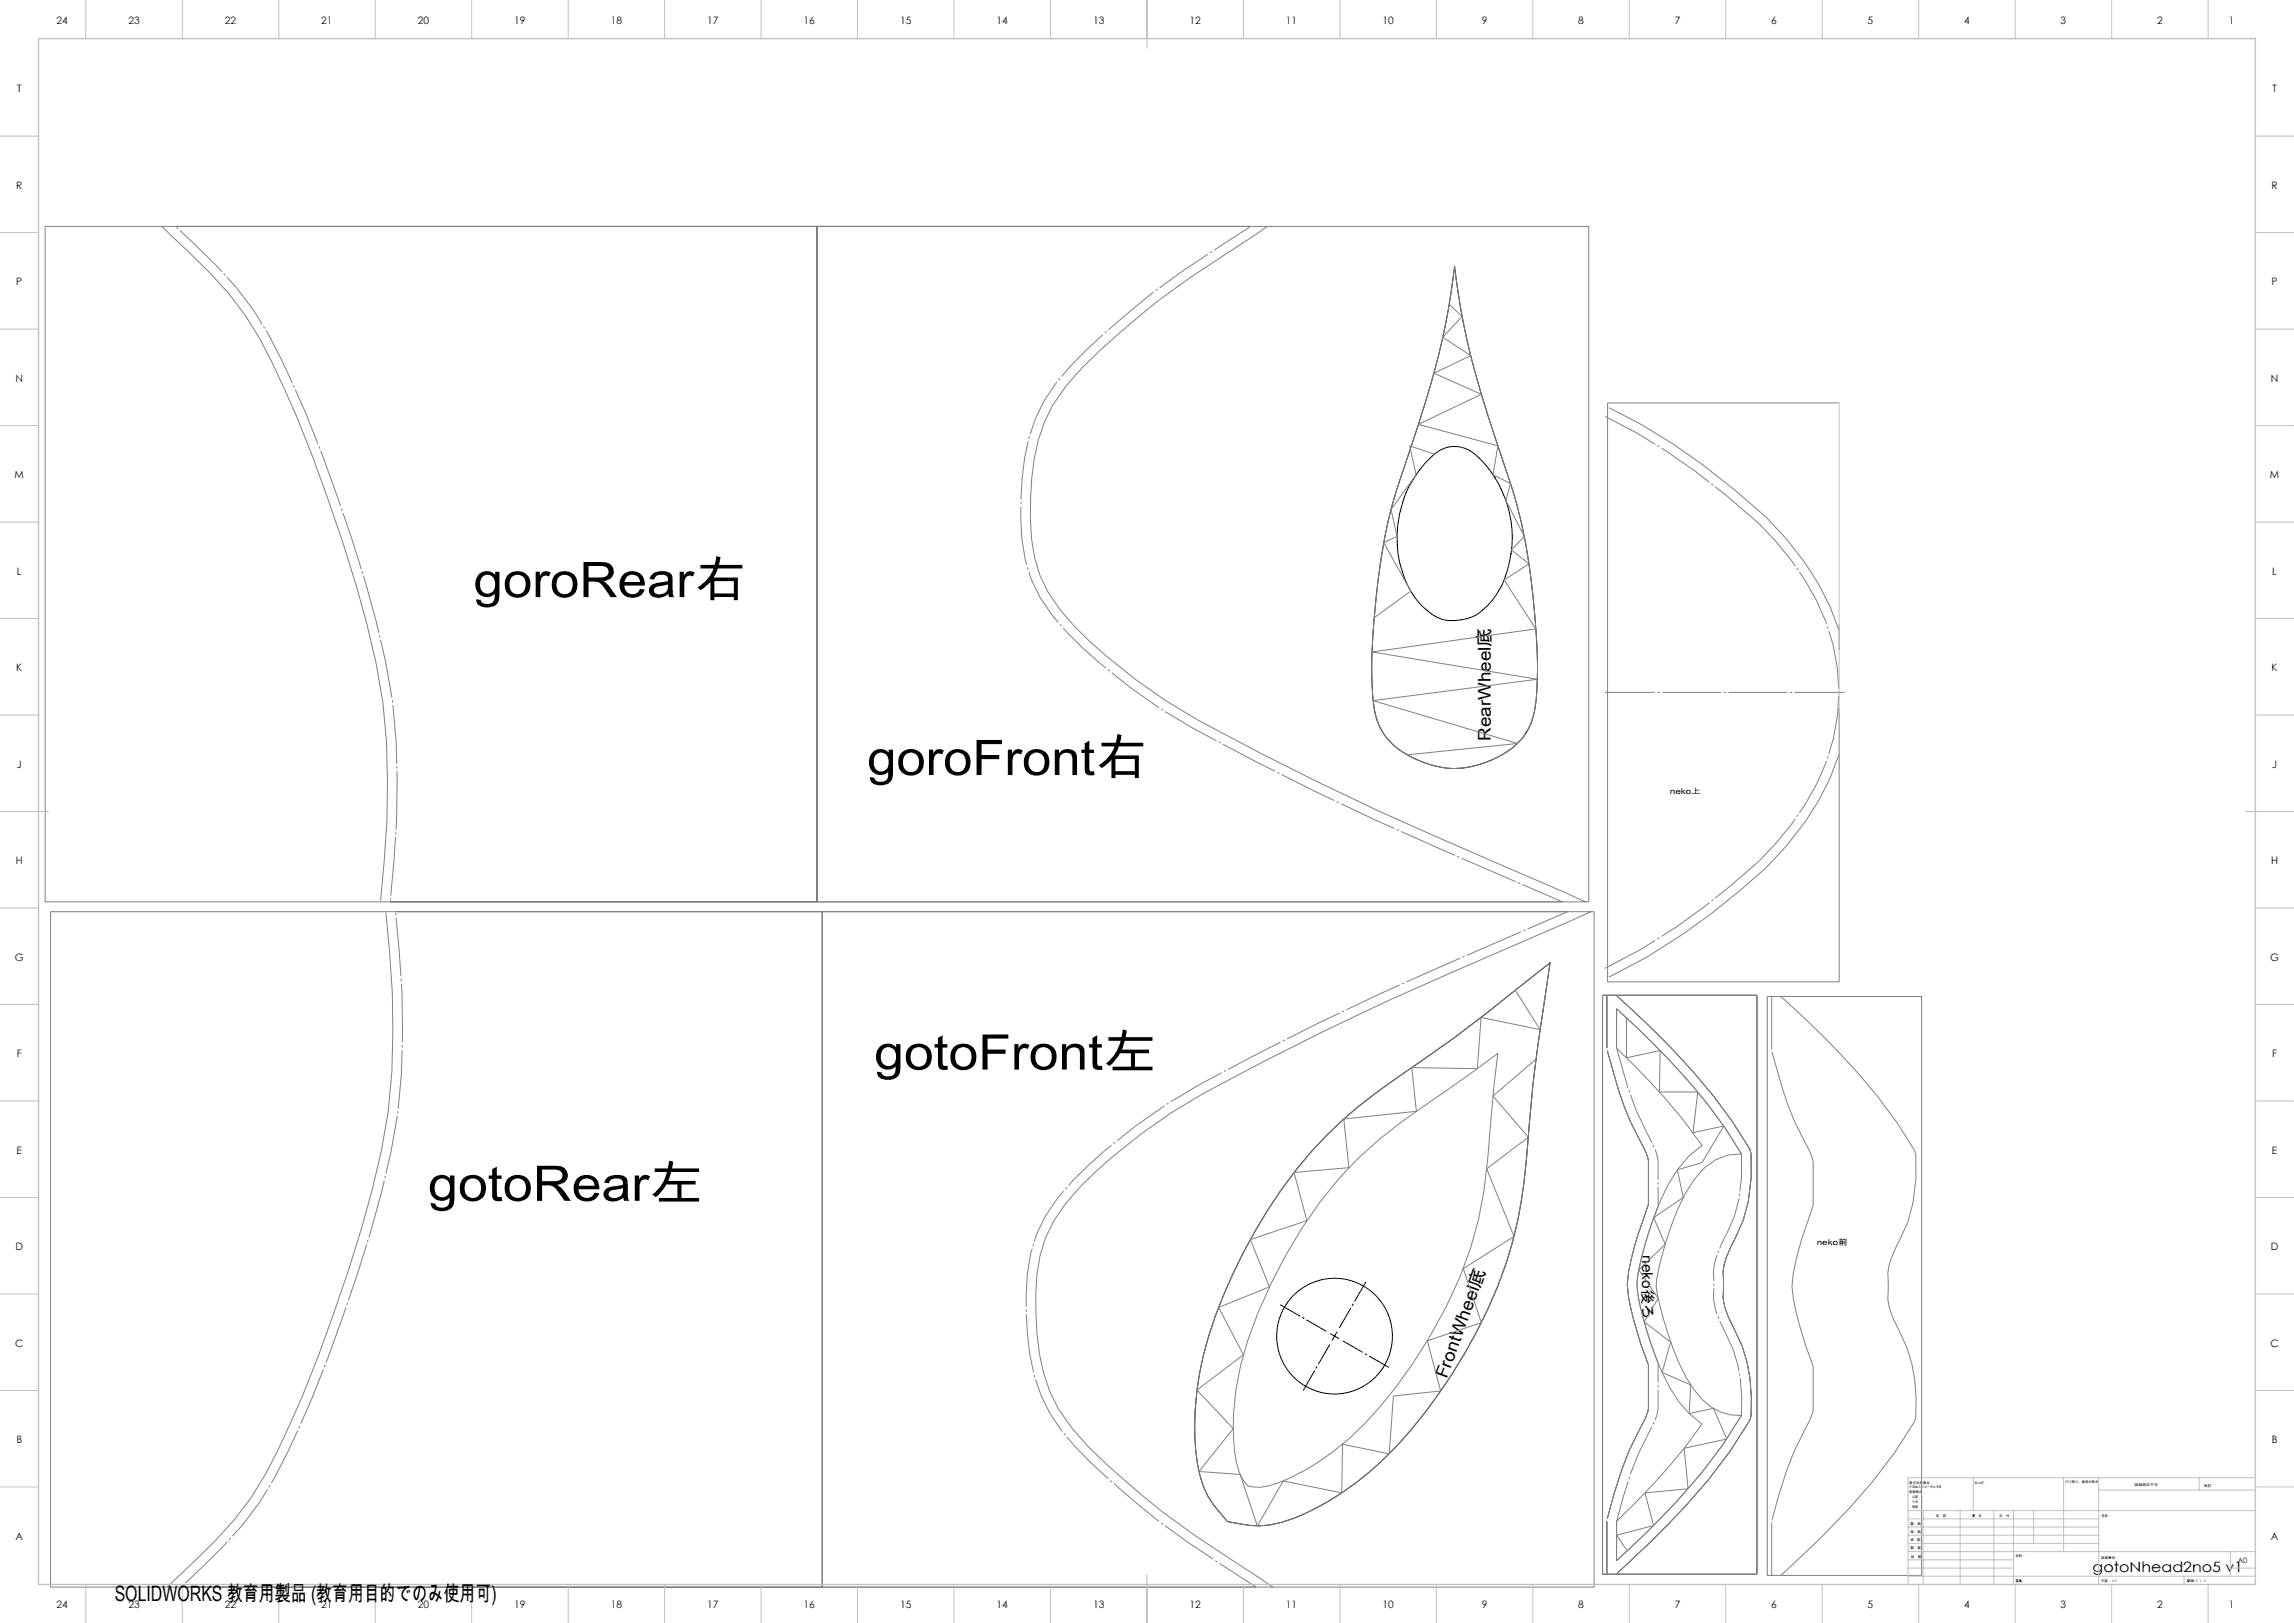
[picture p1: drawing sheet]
<svg xmlns="http://www.w3.org/2000/svg" width="1189mm" height="841mm" viewBox="0 0 1189 841" stroke-linecap="round" stroke-linejoin="round" font-family="sans-serif">
<defs><g id="words">
<g font-size="25.4">
<text x="245" y="309">goroRear右</text>
<text x="449" y="402">goroFront右</text>
<text x="453" y="554">gotoFront左</text>
<text x="222" y="622">gotoRear左</text>
</g>
<text font-size="11" x="59" y="830">SOLIDWORKS 教育用製品 (教育用目的でのみ使用可)</text>
<g font-size="9.2">
<text x="773" y="384" transform="rotate(-90 773 384)">RearWheel底</text>
<text x="750" y="715" transform="rotate(-70 750 715)">FrontWheel底</text>
</g>
<text font-size="7.8" x="851" y="650" transform="rotate(90 851 650)">neko後ろ</text>
<text font-size="7.4" x="1085" y="815">gotoNhead2no5 v1</text>
<g font-size="5.3">
<text x="29" y="12">24</text>
<text x="67" y="12">23</text>
<text x="117" y="12">22</text>
<text x="167" y="12">21</text>
<text x="217" y="12">20</text>
<text x="267" y="12">19</text>
<text x="317" y="12">18</text>
<text x="367" y="12">17</text>
<text x="417" y="12">16</text>
<text x="467" y="12">15</text>
<text x="517" y="12">14</text>
<text x="567" y="12">13</text>
<text x="617" y="12">12</text>
<text x="667" y="12">11</text>
<text x="717" y="12">10</text>
<text x="768" y="12">9</text>
<text x="818" y="12">8</text>
<text x="868" y="12">7</text>
<text x="918" y="12">6</text>
<text x="968" y="12">5</text>
<text x="1018" y="12">4</text>
<text x="1068" y="12">3</text>
<text x="1118" y="12">2</text>
<text x="1155" y="12">1</text>
<text x="9" y="48">T</text>
<text x="1178" y="48">T</text>
<text x="8" y="98">R</text>
<text x="1177" y="98">R</text>
<text x="8" y="148">P</text>
<text x="1177" y="148">P</text>
<text x="8" y="198">N</text>
<text x="1177" y="198">N</text>
<text x="8" y="248">M</text>
<text x="1177" y="248">M</text>
<text x="9" y="298">L</text>
<text x="1178" y="298">L</text>
<text x="8" y="348">K</text>
<text x="1177" y="348">K</text>
<text x="9" y="398">J</text>
<text x="1178" y="398">J</text>
<text x="8" y="448">H</text>
<text x="1177" y="448">H</text>
<text x="8" y="498">G</text>
<text x="1177" y="498">G</text>
<text x="9" y="548">F</text>
<text x="1178" y="548">F</text>
<text x="9" y="598">E</text>
<text x="1178" y="598">E</text>
<text x="8" y="648">D</text>
<text x="1177" y="648">D</text>
<text x="8" y="698">C</text>
<text x="1177" y="698">C</text>
<text x="8" y="748">B</text>
<text x="1177" y="748">B</text>
<text x="8" y="798">A</text>
<text x="1177" y="798">A</text>
<text x="29" y="833">24</text>
<text x="67" y="833">23</text>
<text x="117" y="833">22</text>
<text x="167" y="833">21</text>
<text x="217" y="833">20</text>
<text x="267" y="833">19</text>
<text x="317" y="833">18</text>
<text x="367" y="833">17</text>
<text x="417" y="833">16</text>
<text x="467" y="833">15</text>
<text x="517" y="833">14</text>
<text x="567" y="833">13</text>
<text x="617" y="833">12</text>
<text x="667" y="833">11</text>
<text x="717" y="833">10</text>
<text x="768" y="833">9</text>
<text x="818" y="833">8</text>
<text x="868" y="833">7</text>
<text x="918" y="833">6</text>
<text x="968" y="833">5</text>
<text x="1018" y="833">4</text>
<text x="1068" y="833">3</text>
<text x="1118" y="833">2</text>
<text x="1155" y="833">1</text>
</g>
<g font-size="4.1">
<text x="866" y="411">neko上</text>
<text x="942" y="645">neko前</text>
</g>
<text font-size="3.9" x="1160" y="810">A0</text>
<g font-size="1.7">
<text x="990" y="769">指示なき場合：</text>
<text x="990" y="771">寸法はミリメータとする</text>
<text x="990" y="774">表面粗さ：</text>
<text x="1023" y="769">仕上げ：</text>
<text x="1070" y="769">バリ取り、鋭角の除去</text>
<text x="1106" y="770">図面測定不可</text>
<text x="1142" y="770">改訂</text>
<text x="990" y="776">公差　：</text>
<text x="990" y="779">寸法　：</text>
<text x="990" y="781">角度　：</text>
<text x="990" y="790">製　図</text>
<text x="1003" y="786">名　前</text>
<text x="1019" y="786">署　名</text>
<text x="1036" y="786">日　付</text>
<text x="1089" y="786">名称：</text>
<text x="990" y="794">検　図</text>
<text x="990" y="799">承　認</text>
<text x="990" y="803">製　産</text>
<text x="990" y="807">品　管</text>
<text x="1045" y="807">材料：</text>
<text x="1089" y="808">図面番号：</text>
<text x="1045" y="820">重量：</text>
<text x="1089" y="820">尺度： 1:1</text>
<text x="1133" y="820">葉数 1 ／ 1</text>
</g>
</g></defs>
<g fill="none" stroke="#000" stroke-width=".52">
<path d="M754 138a436 436 0 0 0 25 101l1 4a267 267 0 0 1 16 77l1 27a97 97 0 0 1-3 28 39 39 0 0 1-27 21 47 47 0 0 1-50-16 47 47 0 0 1-6-26 330 330 0 0 1 22-126 412 412 0 0 0 21-90zM741 237a17 17 0 0 1 27 2 57 57 0 0 1 6 72 24 24 0 0 1-29 9 45 45 0 0 1-21-38 56 56 0 0 1 17-45zM688 588a313 313 0 0 1 48-38 1099 1099 0 0 0 67-51 1150 1150 0 0 0-13 113 235 235 0 0 1-44 110 179 179 0 0 1-64 59 59 59 0 0 1-38 9l-8-2a52 52 0 0 1-16-36 164 164 0 0 1 14-80 265 265 0 0 1 54-84zM690 691l2 1M692 692l-2 3M692 692l2 2M693 690l-1 2"/>
<circle cx="692" cy="692" r="30"/>
</g>
<g fill="none" stroke="#808080" stroke-width=".52">
<path d="M23 117h800v350h-800zM84 117l4 4a265 265 0 0 1 39 43 375 375 0 0 1 35 73 802 802 0 0 1 33 107 341 341 0 0 1 4 102l-2 21M423 117v350M657 117l-6 5a518 518 0 0 0-71 51 163 163 0 0 0-34 37 113 113 0 0 0-12 59 72 72 0 0 0 23 55 285 285 0 0 0 64 49 1672 1672 0 0 0 158 76l43 18M754 138a435 435 0 0 0 24 99 330 330 0 0 1 19 116 47 47 0 0 1-8 29 47 47 0 0 1-72-2 40 40 0 0 1-6-20 347 347 0 0 1 14-109 561 561 0 0 0 27-101zM751 158l7 6-10 11 14 9-19 9 25 11-33 16 41 11-2 15 9 5-2 8 9 19-7 7 9 7-12 9 16 25-85 12 86 14-85 11 75 22-58 6M834 211a330 330 0 0 1 81 57 147 147 0 0 1 38 59M953 209h-120v300h120v-142M743 235l-12-4 3 15-13 18 3 14-7 3 14 25-19 14M953 324v13M953 391a151 151 0 0 1-52 71 324 324 0 0 1-67 44M26 472h800v350h-800z"/>
<path d="M200 473a451 451 0 0 1 1 103 646 646 0 0 1-36 126 564 564 0 0 1-27 62 177 177 0 0 1-37 45l-14 13M426 472v350M825 472l-43 19a1707 1707 0 0 0-158 76 261 261 0 0 0-72 57 70 70 0 0 0-15 47 136 136 0 0 0 7 50 107 107 0 0 0 29 37 438 438 0 0 0 63 49l24 15M785 513l13 21-30-7-2 27-34-1 2 23-38 4 3 25-28 3 6 25-29 9 10 25-26 10 12 25-24 18 19 20-18 23 22 1 9 27 13-24 30 7 1-26 24 5 2-30 25-2-7-26 28-10-10-28 27-16-14-35 21-17-18-21 22-19M831 516h80v300h-80zM833 516v27M838 516a416 416 0 0 1 60 65l9 14a78 78 0 0 1-10 51 32 32 0 0 0-4 21 25 25 0 0 0 3 15 84 84 0 0 1 12 52l-1 2a289 289 0 0 1-50 61l-19 19M916 516h80v300h-80zM918 516v28M923 516a411 411 0 0 1 60 65l9 15a78 78 0 0 1-10 51 32 32 0 0 0-3 20 26 26 0 0 0 2 16 85 85 0 0 1 12 51l-1 3a290 290 0 0 1-49 61l-20 18M838 523v20a345 345 0 0 1 44 51 63 63 0 0 0-21 28 164 164 0 0 0-13 44M838 523a320 320 0 0 1 65 75"/>
<path d="M838 523l12 11a308 308 0 0 1 53 64M843 527v21l17-4v22h20l-3 21 16-4-11 19-13 4 3 14-15 11 6 14-14 13 10 15-7 12 14 10-5 16 15 7-1 14 13-2 7 16-22 4 2 21-22 3 4 16-19 6 5 8M833 544a189 189 0 0 0 20 53l1 4v23a157 157 0 0 0-11 42M918 545a189 189 0 0 0 21 53l1 4v23a160 160 0 0 0-11 41 146 146 0 0 0 11 42v23l-2 4a182 182 0 0 0-20 53M693 583l11-10 12-9a1033 1033 0 0 0 87-65 948 948 0 0 0-12 100 228 228 0 0 1-40 116 193 193 0 0 1-64 64 77 77 0 0 1-36 12l-15-3a53 53 0 0 1-16-37 167 167 0 0 1 16-84 256 256 0 0 1 57-84zM903 598a28 28 0 0 0-25 13 131 131 0 0 0-17 42 34 34 0 0 0 0 25l1 6a98 98 0 0 0 21 42 26 26 0 0 0 20 7M704 600a338 338 0 0 1 47-36l25-18-2 18a539 539 0 0 1-8 68 243 243 0 0 1-66 113 113 113 0 0 1-43 25l-4 1-6-1a26 26 0 0 1-7-17 139 139 0 0 1 12-73 242 242 0 0 1 52-80zM859 625l-6 18a114 114 0 0 0-5 23M843 666a142 142 0 0 0 11 41v23l-1 5a181 181 0 0 0-20 52M848 666a141 141 0 0 0 11 40M848 666a151 151 0 0 0 22 60l6 7 6 5a318 318 0 0 1-44 50v21M903 733a284 284 0 0 1-49 61l-16 15"/>
<path d="M903 733a321 321 0 0 1-60 71l-5 5M833 788v28M918 789v27"/>
</g>
<path d="M810 467l-33-14a1717 1717 0 0 1-158-75 265 265 0 0 1-73-59 75 75 0 0 1-17-50 118 118 0 0 1 12-61 167 167 0 0 1 39-41 366 366 0 0 1 51-38l17-12M813 472l-33 14a1717 1717 0 0 0-159 76 265 265 0 0 0-73 59 75 75 0 0 0-16 50 118 118 0 0 0 12 61 167 167 0 0 0 38 41 366 366 0 0 0 52 38l17 11" fill="none" stroke="#808080" stroke-width=".52" stroke-dasharray="30.5 1.3 1.3 1.3" stroke-dashoffset="7.9" stroke-linecap="butt"/>
<path d="M91 117a273 273 0 0 1 40 44 382 382 0 0 1 36 75 649 649 0 0 1 36 127 448 448 0 0 1-1 104M94 822a273 273 0 0 0 40-43 382 382 0 0 0 36-75 649 649 0 0 0 36-127 448 448 0 0 0-1-105" fill="none" stroke="#808080" stroke-width=".52" stroke-dasharray="30.5 1.3 1.3 1.3" stroke-dashoffset="-3.2" stroke-linecap="butt"/>
<path d="M895 639a50 50 0 0 0-7 20M888 673l1 5 2 6 4 8" fill="none" stroke="#808080" stroke-width=".52" stroke-dasharray="30.5 1.3 1.3 1.3" stroke-dashoffset="22" stroke-linecap="butt"/>
<path d="M903 598a75 75 0 0 1-8 41M895 692a73 73 0 0 1 8 41" fill="none" stroke="#808080" stroke-width=".52" stroke-dasharray="30.5 1.3 1.3 1.3" stroke-dashoffset="11.1" stroke-linecap="butt"/>
<path d="M838 788a184 184 0 0 1 16-44" fill="none" stroke="#808080" stroke-width=".52" stroke-dasharray="30.5 1.3 1.3 1.3" stroke-dashoffset="9" stroke-linecap="butt"/>
<path d="M859 601l-1-4-4-10M854 744l3-7 2-7" fill="none" stroke="#808080" stroke-width=".52" stroke-dasharray="30.5 1.3 1.3 1.3" stroke-dashoffset="24.7" stroke-linecap="butt"/>
<path d="M854 587l-6-12-4-12-6-20" fill="none" stroke="#808080" stroke-width=".52" stroke-dasharray="30.5 1.3 1.3 1.3" stroke-dashoffset="9.1" stroke-linecap="butt"/>
<path d="M888 659v14" fill="none" stroke="#808080" stroke-width=".52" stroke-dasharray="30.5 1.3 1.3 1.3" stroke-dashoffset="25.3" stroke-linecap="butt"/>
<path d="M832 216a327 327 0 0 1 80 55M912 446a349 349 0 0 1-80 56" fill="none" stroke="#808080" stroke-width=".52" stroke-dasharray="30.5 1.3 1.3 1.3" stroke-dashoffset=".6" stroke-linecap="butt"/>
<path d="M912 271a136 136 0 0 1 38 63 108 108 0 0 1-22 93l-8 10-8 9" fill="none" stroke="#808080" stroke-width=".52" stroke-dasharray="30.5 1.3 1.3 1.3" stroke-dashoffset="1.8" stroke-linecap="butt"/>
<path d="M687 690l-23-14M689 697l-14 23M694 688l14-24M696 695l24 14" fill="none" stroke="#000" stroke-width=".52" stroke-dasharray="30.5 1.3 1.3 1.3" stroke-dashoffset="18.6" stroke-linecap="butt"/>
<path d="M859 625v-24M859 730v-24" fill="none" stroke="#808080" stroke-width=".52" stroke-dasharray="30.5 1.3 1.3 1.3" stroke-dashoffset="20.4" stroke-linecap="butt"/>
<path d="M832 359h124" fill="none" stroke="#808080" stroke-width=".52" stroke-dasharray="30.5 1.3 1.3 1.3" stroke-dashoffset="4.6" stroke-linecap="butt"/>
<g fill="none" stroke="#c0c0c0" stroke-width=".52">
<path d="M44 0v20M94 0v20M144 0v20M194 0v20M244 0v20M294 0v20M344 0v20M394 0v20M444 0v20M494 0v20M544 0v20M594 0v25"/>
<path d="M644 0v20M694 0v20M744 0v20M794 0v20M844 0v20M894 0v20M944 0v20M994 0v20M1044 0v20M1094 0v20M1144 0v20M0 71h20"/>
<path d="M1169 71h20M0 121h20M1169 121h20M0 171h20M1169 171h20M953 209v167M0 221h20M1169 221h20M0 271h20M1169 271h20M0 321h20M1169 321h20"/>
<path d="M0 371h20M1169 371h20M0 421h25M1164 421h25M0 471h20M1169 471h20M0 521h20M1169 521h20M0 571h20M1169 571h20M0 621h20M1169 621h20"/>
<path d="M0 671h20M1169 671h20M0 721h20M1169 721h20M0 771h20M1023 766v17M1070 766v38M1088 766v55M1088 772h81M1140 766v6M1169 766h-180v55M1169 771h20"/>
<path d="M989 783h180M989 800h99M989 796h99M989 791h99M989 787h99M997 783v38M1016 783v38M1033 783v38M1044 783v38M1054 783v17M594 816v25M989 817h180"/>
<path d="M989 813h55M989 808h55M989 804h180M1132 817v4M1156 813h13M1156 804v13M44 821v20M94 821v20M144 821v20M194 821v20M244 821v20M294 821v20"/>
<path d="M344 821v20M394 821v20M444 821v20M494 821v20M544 821v20M644 821v20M694 821v20M744 821v20M794 821v20M844 821v20M894 821v20M944 821v20"/>
<path d="M994 821v20M1044 821v20M1094 821v20M1144 821v20"/>
</g>
<path d="M20 20h1149v801h-1149z" fill="none" stroke="#c0c0c0" stroke-width=".7"/>
<use href="#words"/>
</svg>
